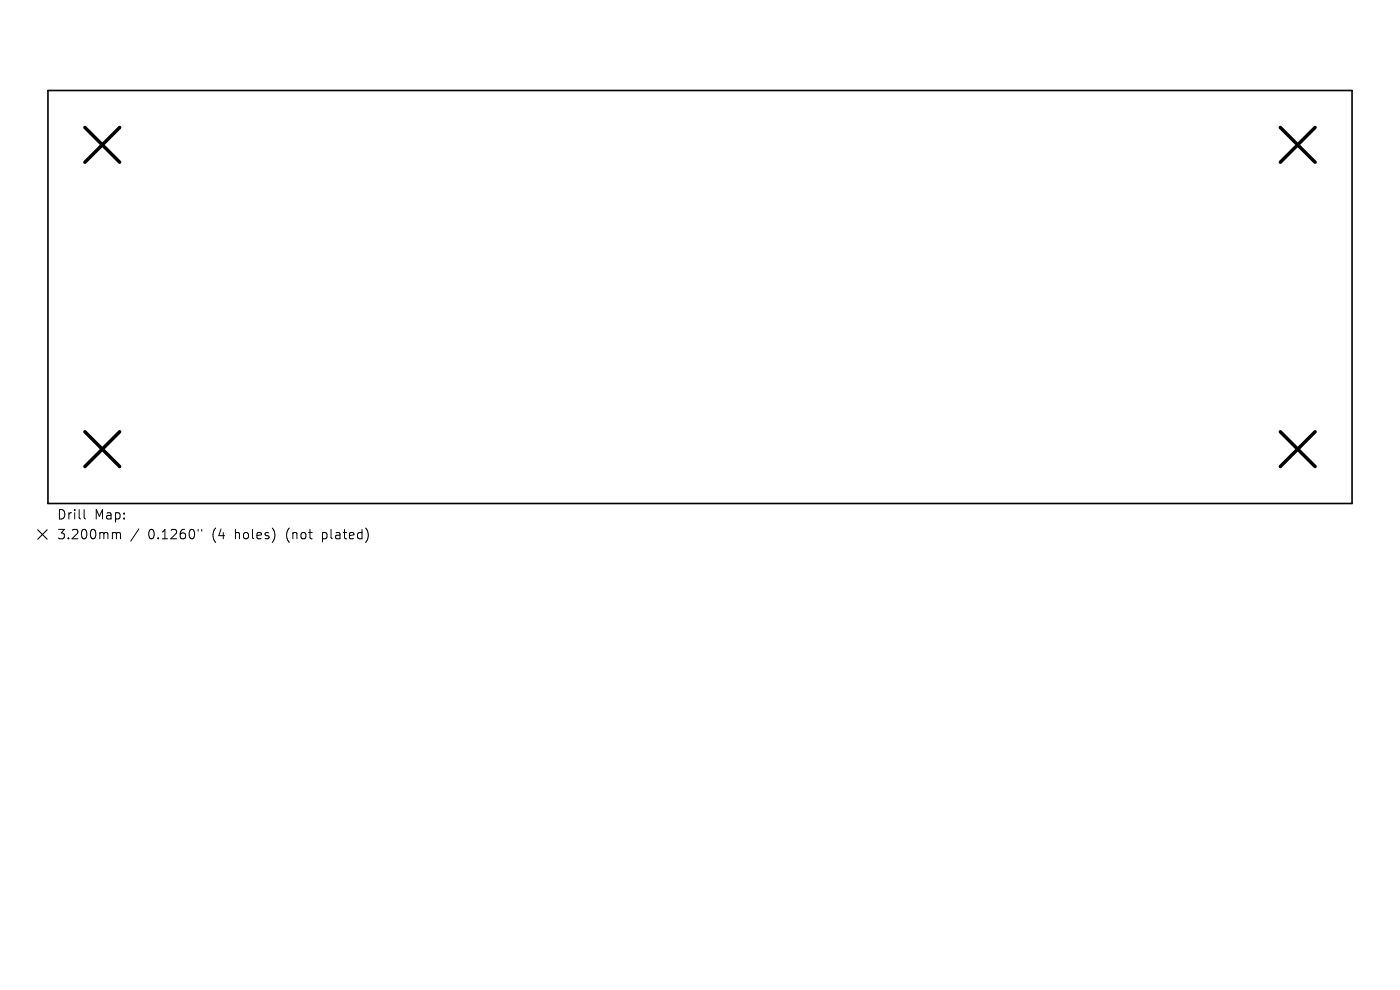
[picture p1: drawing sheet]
<svg xmlns="http://www.w3.org/2000/svg" width="297mm" height="210mm" viewBox="0 0 297 210" stroke-linecap="round" stroke-linejoin="round" font-family="sans-serif">
<defs><g id="words">
<g font-size="2.8">
<text x="12" y="110.5">Drill</text>
<text x="20" y="110.5">Map:</text>
<text x="12" y="114.7">3.200mm</text>
<text x="31.4" y="114.7">0.1260&quot;</text>
<text x="45.2" y="114.7">(4</text>
<text x="50.1" y="114.7">holes)</text>
<text x="61.2" y="114.7">(not</text>
<text x="69" y="114.7">plated)</text>
</g>
</g></defs>
<path d="M10.2 19.2h276.6v87.6h-276.6z" fill="none" stroke="#000" stroke-width=".35"/>
<path d="M18 27l7.4 7.4M25.4 27l-7.4 7.4M271.6 27l7.4 7.4M279 27l-7.4 7.4M18 91.6l7.4 7.4M25.4 91.6l-7.4 7.4M271.6 91.6l7.4 7.4M279 91.6l-7.4 7.4" fill="none" stroke="#000" stroke-width=".74"/>
<path d="M17.8 108.1v1.7l.3 .3M24.1 113l.5 .1 .1 .1M24.7 113.2l.3-.2 .5 .1 .1 1.2M24.7 113.2v1.1M29.5 112.2l-1.7 2.6M42 112.3v.4M42.8 112.3v.4" fill="none" stroke="#000" stroke-width=".21"/>
<path d="M8 112.4l2 2M10 112.4l-2 2" fill="none" stroke="#000" stroke-width=".23"/>
<use href="#words"/>
</svg>
